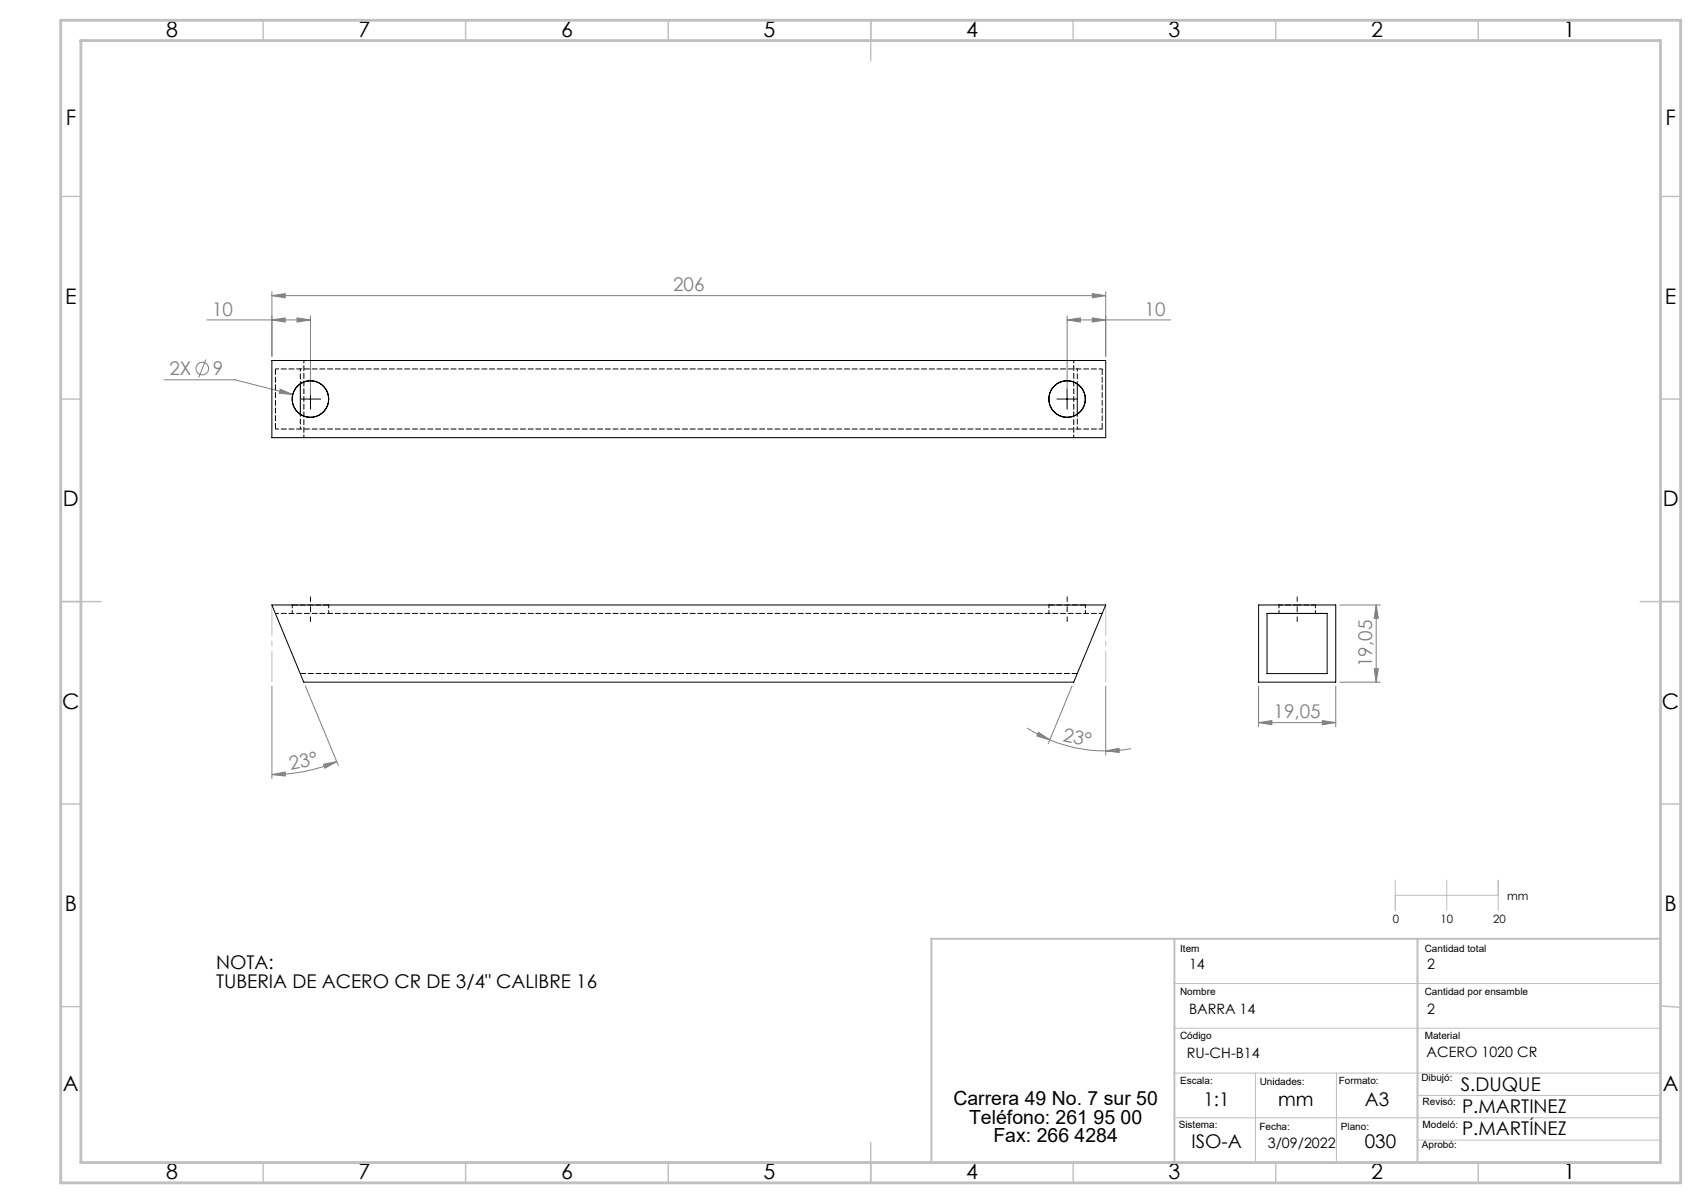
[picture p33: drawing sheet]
<svg xmlns="http://www.w3.org/2000/svg" width="420mm" height="297mm" viewBox="0 0 420 297" stroke-linecap="round" stroke-linejoin="round" font-family="sans-serif">
<defs><g id="words">
<g font-size="5.3">
<text x="41" y="9">8</text>
<text x="88.5" y="9">7</text>
<text x="138.5" y="9">6</text>
<text x="188.5" y="9">5</text>
<text x="238.5" y="9">4</text>
<text x="288.5" y="9">3</text>
<text x="338.5" y="9">2</text>
<text x="386" y="9">1</text>
<text x="16.2" y="30.8">F</text>
<text x="411.2" y="30.8">F</text>
<text x="16.1" y="75">E</text>
<text x="411.1" y="75">E</text>
<text x="15.5" y="125">D</text>
<text x="410.5" y="125">D</text>
<text x="15.4" y="175">C</text>
<text x="410.4" y="175">C</text>
<text x="16" y="225">B</text>
<text x="411" y="225">B</text>
<text x="15.5" y="269.3">A</text>
<text x="410.5" y="269.3">A</text>
<text x="41" y="291">8</text>
<text x="88.5" y="291">7</text>
<text x="138.5" y="291">6</text>
<text x="188.5" y="291">5</text>
<text x="238.5" y="291">4</text>
<text x="288.5" y="291">3</text>
<text x="338.5" y="291">2</text>
<text x="386" y="291">1</text>
</g>
<g font-size="4.8">
<text x="235.4" y="272.9">Carrera 49 No. 7 sur 50</text>
<text x="239.3" y="277.4">Teléfono: 261 95 00</text>
<text x="245.3" y="281.9">Fax: 266 4284</text>
</g>
<g font-size="4.7" fill="#808080">
<text x="166.2" y="72">206</text>
<text x="52.4" y="78">10</text>
<text x="282.6" y="78">10</text>
<text x="41.8" y="92.7">2X</text>
<text x="52.5" y="92.7">9</text>
<text x="338.8" y="164.7" transform="rotate(-90 338.8 164.7)">19,05</text>
<text x="314.5" y="177.4">19,05</text>
<text x="262.3" y="182.9" transform="rotate(12 262.3 182.9)">23°</text>
<text x="71.8" y="190.1" transform="rotate(-11 71.8 190.1)">23°</text>
</g>
<g font-size="4.7">
<text x="53.3" y="239.3">NOTA:</text>
<text x="53.3" y="243.9">TUBERIA DE ACERO CR DE 3/4&quot; CALIBRE 16</text>
<text x="360.7" y="269.2">S.DUQUE</text>
<text x="297.2" y="272.9">1:1</text>
<text x="315.6" y="272.9">mm</text>
<text x="337" y="272.9">A3</text>
<text x="361" y="274.8">P.MARTINEZ</text>
<text x="361" y="280.2">P.MARTÍNEZ</text>
<text x="294.2" y="283.5">ISO-A</text>
<text x="337" y="283.5">030</text>
</g>
<g font-size="3.5">
<text x="293.6" y="239.2">14</text>
<text x="352.4" y="239.2">2</text>
<text x="293.6" y="250.2">BARRA 14</text>
<text x="352.4" y="250.2">2</text>
<text x="293.1" y="261.2">RU-CH-B14</text>
<text x="352.2" y="261.1">ACERO 1020 CR</text>
<text x="313" y="283.5">3/09/2022</text>
</g>
<g font-size="2.8">
<text x="343.9" y="227.8">0</text>
<text x="355.7" y="227.8">10</text>
<text x="368.7" y="227.8">20</text>
<text x="372.2" y="222.3">mm</text>
</g>
<g font-size="2.5">
<text x="291.4" y="235.1">Item</text>
<text x="351.8" y="235.1">Cantidad total</text>
<text x="291.4" y="245.5">Nombre</text>
<text x="351.8" y="245.5">Cantidad por ensamble</text>
<text x="291.4" y="256.5">Código</text>
<text x="351.8" y="256.5">Material</text>
<text x="291.4" y="267.7">Escala:</text>
<text x="311" y="267.8">Unidades:</text>
<text x="330.6" y="267.7">Formato:</text>
<text x="351" y="267">Dibujó:</text>
<text x="351.3" y="272.9">Revisó:</text>
<text x="291" y="278.4">Sistema:</text>
<text x="311" y="279">Fecha:</text>
<text x="331.1" y="279">Plano:</text>
<text x="351.3" y="278.4">Modeló:</text>
<text x="351.1" y="283.5">Aprobó:</text>
</g>
</g></defs>
<g fill="none" stroke="#808080" stroke-width=".25">
<path d="M51.1 79h25.6M67.1 79l3.3-.5v1zM67.1 73l3.3-.5v1zM67.1 72v16M67.1 73h205.9M73.3 78.5l3.4 .5-3.4 .5zM76.7 78v19.5M263.5 79l3.3-.5v1zM263.5 78v19.5M263.5 79h25.6M269.7 78.5l3.3 .5-3.3 .5zM269.7 72.5l3.3 .5-3.3 .5z"/>
<path d="M273 72v16M40.5 93.8h17.5l14.2 3.6M50.8 88.8l-1.7 4.4M69.2 96.1l3 1.3-3.3-.3zM330.8 149.4h10M339.8 149.4l.5 3.2h-1zM339.8 149.4v19M67.1 169.4v22.8M75.4 169.3l8.1 19.7M253.6 179.7l2.7 1.6 2.9 1.4M264.7 169.3l-5.9 14.3M273 169.4v17"/>
<path d="M310.8 178.4l3.2-.5v1zM310.8 169.4v10M310.8 178.4h19M326.5 177.9l3.3 .5-3.3 .5zM329.8 169.4v10M330.8 168.4h10M339.3 165.1h1l-.5 3.3zM67.1 191.2l3.3-.6v1zM79.9 188.7l3.2-.7-2.9 1.6zM83.1 188a42 42 0 0 1-16 3.2M256.4 180.8l2.8 1.9-3.2-1zM259.2 182.7a35.4 35.4 0 0 0 13.8 2.7"/>
<path d="M273 185.4l3.3-.7v1.1zM279.3 184.9l-3.9 .4-2.4 .1"/>
<circle cx="49.9" cy="91" r="1.56"/>
</g>
<path d="M76.7 153.4v-6M263.5 153.4v-6M320.3 153.4v-6" fill="none" stroke="#000" stroke-width=".25" stroke-dasharray="15.2 1.3 1.3 1.3" stroke-dashoffset="14.1"/>
<path d="M74.2 98.5h5M76.7 96v5M261 98.5h5M263.5 96v5" fill="none" stroke="#000" stroke-width=".25"/>
<path d="M67.1 149.3v19.1M273 149.3v19.1" fill="none" stroke="#c0c0c0" stroke-width=".25" stroke-dasharray="15.2 1.3 1.3 1.3" stroke-dashoffset="7.6"/>
<path d="M344.5 217.3v7.5M357.2 217.3v7.5M369.9 217.3v7.5M344.5 221h25.4M290 242.8h120M290 253.9h120M290 264.9h120M290 276h120M310 264.9v22.1M330 264.9v22.1M350 270.4h60M350 281.5h60" fill="none" stroke="#c0c0c0" stroke-width=".25"/>
<g fill="none" stroke="#c0c0c0" stroke-width=".35">
<path d="M65 5v5M115 5v5M165 5v5M215 5v10M265 5v5M315 5v5M365 5v5M15 48.5h5M410 48.5h5M15 98.5h5M410 98.5h5M15 148.5h10"/>
<path d="M405 148.5h10M15 198.5h5M410 198.5h5M15 248.5h5M410 248.4l5 .3M65 287v5M115 287v5M165 287v5M215 282v10M265 287v5M315 287v5M365 287v5"/>
</g>
<path d="M290 231.8v55.2M350 231.8v55.2M410 231.8h-180v55.2" fill="none" stroke="#c0c0c0" stroke-width=".5"/>
<path d="M15 5h400v287h-400zM20 10h390v277h-390z" fill="none" stroke="#c0c0c0" stroke-width=".7"/>
<g fill="#808080">
<path d="M69.2 96.1l3 1.3-3.3-.3z"/>
<path d="M67.1 191.2l3.3-.6v1zM79.9 188.7l3.2-.7-2.9 1.6z"/>
<path d="M256.4 180.8l2.8 1.9-3.2-1zM273 185.4l3.3-.7v1.1z"/>
<path d="M263.5 79l3.3-.5v1zM269.7 78.5l3.3 .5-3.3 .5z"/>
<path d="M269.7 72.5l3.3 .5-3.3 .5zM67.1 73l3.3-.5v1z"/>
<path d="M73.3 78.5l3.4 .5-3.4 .5zM67.1 79l3.3-.5v1z"/>
<path d="M339.3 165.1h1l-.5 3.3zM339.8 149.4l.5 3.2h-1z"/>
<path d="M310.8 178.4l3.2-.5v1zM326.5 177.9l3.3 .5-3.3 .5z"/>
</g>
<g fill="none" stroke="#000" stroke-width=".25">
<path d="M67.1 89h205.9v19.1h-205.9zM74.2 94.8v7.5M266 94.8v7.5M67.1 149.4h205.9l-7.9 19h-190.1zM310.8 149.4h19v19h-19zM312.8 151.4h14.9v14.9h-14.9z"/>
<circle cx="76.6" cy="98.5" r="4.5"/>
<circle cx="263.5" cy="98.5" r="4.5"/>
</g>
<path d="M272.1 91.1h-204.1M272.1 105.9h-204.1M72.2 149.4v2M81.2 151.4v-2M259 149.4v2M268 151.4v-2M272.1 151.4h-204.1M315.8 149.4v2M324.8 151.4v-2" fill="none" stroke="#000" stroke-width=".25" stroke-dasharray="1.3 .6" stroke-dashoffset=".5"/>
<path d="M72.1 149.3l.1 .1M81.2 149.4v-.1M259 149.3v.1M268 149.4v-.1M315.8 149.3v.1M324.8 149.4v-.1M266 166.3h-191.8" fill="none" stroke="#000" stroke-width=".25" stroke-dasharray="1.3 .6"/>
<path d="M272.1 91.1v14.8M68 105.9v-14.8M72.2 149.4h9M259 149.4h9" fill="none" stroke="#000" stroke-width=".25" stroke-dasharray="1.3 .6" stroke-dashoffset="-.1"/>
<path d="M74.2 91.1v3.7M266 94.8v-3.7M74.2 102.2v3.7M266 105.9v-3.7" fill="none" stroke="#000" stroke-width=".25" stroke-dasharray="1.3 .6" stroke-dashoffset=".7"/>
<path d="M75 89v19M265.1 108v-19" fill="none" stroke="#000" stroke-width=".25" stroke-dasharray="1.3 .6" stroke-dashoffset=".6"/>
<path d="M315.8 149.4h4.5M320.3 149.4h4.5" fill="none" stroke="#000" stroke-width=".25" stroke-dasharray="1.3 .6" stroke-dashoffset=".3"/>
<use href="#words"/>
</svg>
